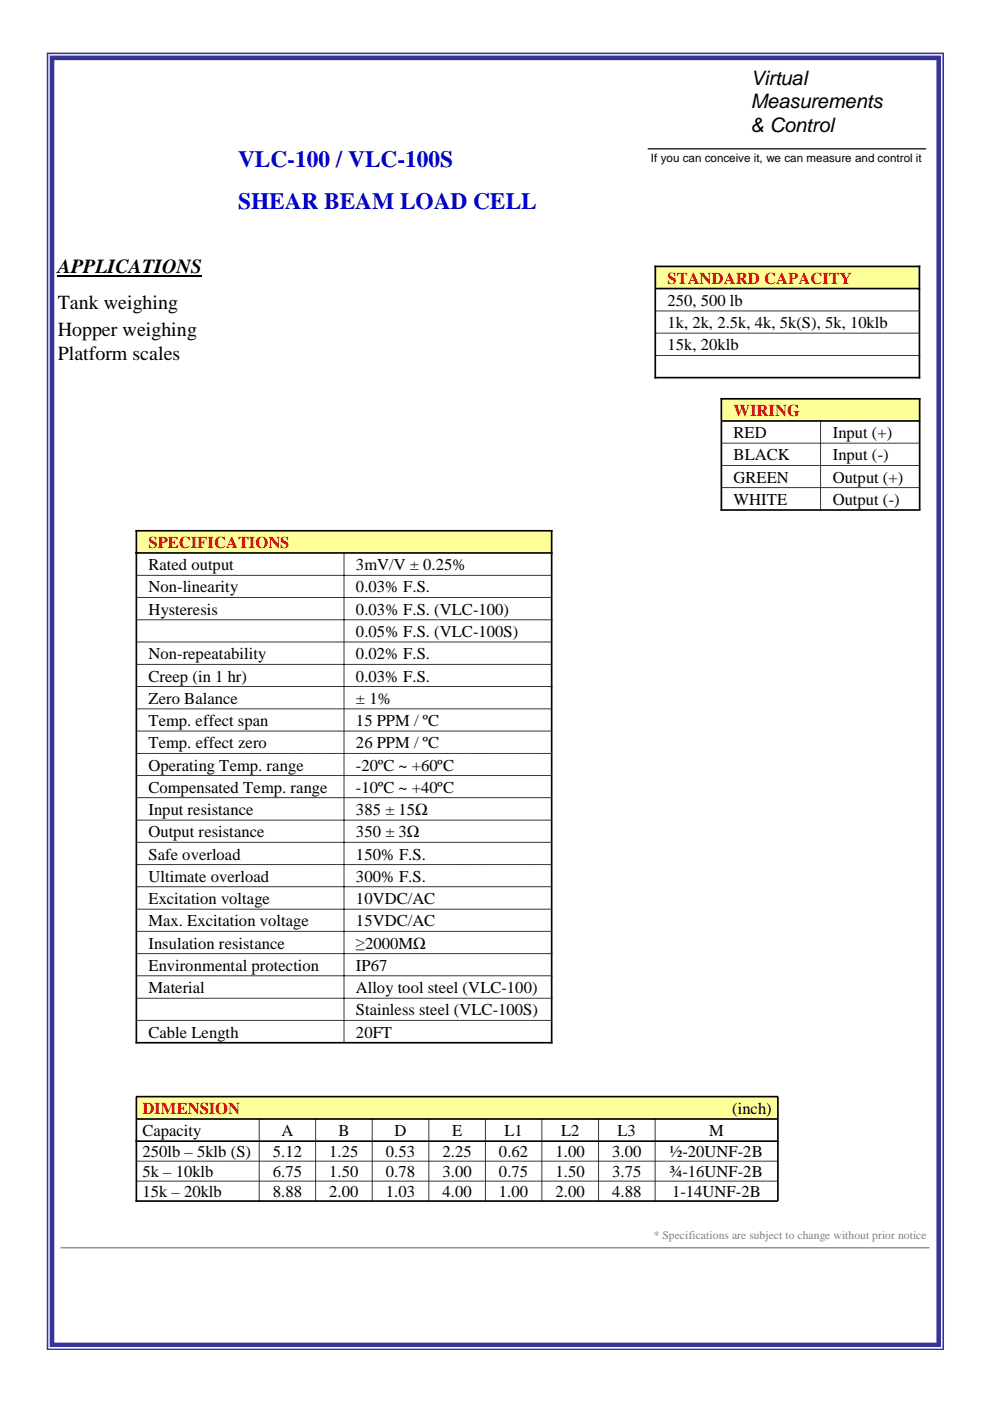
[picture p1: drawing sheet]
<svg xmlns="http://www.w3.org/2000/svg" width="210mm" height="297mm" viewBox="0 0 210 297" stroke-linecap="round" stroke-linejoin="round" font-family="sans-serif">
<defs><g id="words">
<g font-size="5" fill="#00c">
<text x="50.5" y="35.3">VLC-100 / VLC-100S</text>
<text x="50.5" y="44.2">SHEAR BEAM LOAD CELL</text>
</g>
<g font-size="4.2">
<text x="159.2" y="18">Virtual</text>
<text x="159.2" y="23">Measurements</text>
<text x="159.2" y="28.1">&amp; Control</text>
<text x="12.2" y="57.9">APPLICATIONS</text>
<text x="12.2" y="65.5">Tank weighing</text>
<text x="12.2" y="71.1">Hopper weighing</text>
<text x="12.2" y="76.3">Platform scales</text>
</g>
<g font-size="3.5" fill="#f00">
<text x="141.5" y="60.1">STANDARD CAPACITY</text>
<text x="155.5" y="88.2">WIRING</text>
<text x="31.5" y="116.2">SPECIFICATIONS</text>
<text x="30.2" y="236.2">DIMENSION</text>
</g>
<g font-size="3.5">
<text x="141.5" y="64.9">250, 500 lb</text>
<text x="141.5" y="69.6">1k, 2k, 2.5k, 4k, 5k(S), 5k, 10klb</text>
<text x="141.5" y="74.3">15k, 20klb</text>
<text x="155.5" y="92.9">RED</text>
<text x="176.6" y="92.9">Input (+)</text>
<text x="155.5" y="97.6">BLACK</text>
<text x="176.6" y="97.6">Input (-)</text>
<text x="155.5" y="107.1">WHITE</text>
<text x="155.5" y="102.3">GREEN</text>
<text x="176.6" y="107.1">Output (-)</text>
<text x="176.6" y="102.3">Output (+)</text>
<text x="31.5" y="125.6">Non-linearity</text>
<text x="31.5" y="120.9">Rated output</text>
<text x="75.5" y="125.6">0.03% F.S.</text>
<text x="75.5" y="120.9">3mV/V ± 0.25%</text>
<text x="31.5" y="130.4">Hysteresis</text>
<text x="75.5" y="130.4">0.03% F.S. (VLC-100)</text>
<text x="75.5" y="135.1">0.05% F.S. (VLC-100S)</text>
<text x="31.5" y="139.8">Non-repeatability</text>
<text x="75.5" y="139.8">0.02% F.S.</text>
<text x="31.5" y="149.2">Zero Balance</text>
<text x="31.5" y="144.5">Creep (in 1 hr)</text>
<text x="75.5" y="149.2">± 1%</text>
<text x="75.5" y="144.5">0.03% F.S.</text>
<text x="31.5" y="153.9">Temp. effect span</text>
<text x="75.5" y="153.9">15 PPM / ºC</text>
<text x="31.5" y="158.6">Temp. effect zero</text>
<text x="75.5" y="158.6">26 PPM / ºC</text>
<text x="31.5" y="163.4">Operating Temp. range</text>
<text x="75.5" y="163.4">-20ºC ~ +60ºC</text>
<text x="31.5" y="168.1">Compensated Temp. range</text>
<text x="31.5" y="172.8">Input resistance</text>
<text x="75.5" y="168.1">-10ºC ~ +40ºC</text>
<text x="75.5" y="172.8">385 ± 15Ω</text>
<text x="31.5" y="177.5">Output resistance</text>
<text x="75.5" y="177.5">350 ± 3Ω</text>
<text x="31.5" y="182.3">Safe overload</text>
<text x="75.5" y="182.3">150% F.S.</text>
<text x="31.5" y="191.7">Excitation voltage</text>
<text x="31.5" y="187">Ultimate overload</text>
<text x="75.5" y="191.7">10VDC/AC</text>
<text x="75.5" y="187">300% F.S.</text>
<text x="31.5" y="196.4">Max. Excitation voltage</text>
<text x="75.5" y="196.4">15VDC/AC</text>
<text x="31.5" y="201.1">Insulation resistance</text>
<text x="75.5" y="201.1">≥2000MΩ</text>
<text x="31.5" y="205.8">Environmental protection</text>
<text x="75.5" y="205.8">IP67</text>
<text x="31.5" y="210.5">Material</text>
<text x="75.5" y="215.3">Stainless steel (VLC-100S)</text>
<text x="75.5" y="210.5">Alloy tool steel (VLC-100)</text>
<text x="31.5" y="220">Cable Length</text>
<text x="75.5" y="220">20FT</text>
<text x="155.2" y="236.2">(inch)</text>
<text x="30.2" y="245.3">250lb – 5klb (S)</text>
<text x="30.2" y="240.9">Capacity</text>
<text x="57.8" y="245.3">5.12</text>
<text x="59.7" y="240.9">A</text>
<text x="69.8" y="245.3">1.25</text>
<text x="71.8" y="240.9">B</text>
<text x="81.8" y="245.3">0.53</text>
<text x="83.7" y="240.9">D</text>
<text x="93.8" y="245.3">2.25</text>
<text x="95.8" y="240.9">E</text>
<text x="105.8" y="245.3">0.62</text>
<text x="107" y="240.9">L1</text>
<text x="117.8" y="245.3">1.00</text>
<text x="119" y="240.9">L2</text>
<text x="129.8" y="245.3">3.00</text>
<text x="130.9" y="240.9">L3</text>
<text x="142" y="245.3">½-20UNF-2B</text>
<text x="150.4" y="240.9">M</text>
<text x="30.2" y="249.6">5k – 10klb</text>
<text x="57.8" y="249.6">6.75</text>
<text x="69.8" y="249.6">1.50</text>
<text x="81.8" y="249.6">0.78</text>
<text x="93.8" y="249.6">3.00</text>
<text x="105.8" y="249.6">0.75</text>
<text x="117.8" y="249.6">1.50</text>
<text x="129.8" y="249.6">3.75</text>
<text x="142" y="249.6">¾-16UNF-2B</text>
<text x="30.2" y="253.8">15k – 20klb</text>
<text x="57.8" y="253.8">8.88</text>
<text x="69.8" y="253.8">2.00</text>
<text x="81.8" y="253.8">1.03</text>
<text x="93.8" y="253.8">4.00</text>
<text x="105.8" y="253.8">1.00</text>
<text x="117.8" y="253.8">2.00</text>
<text x="129.8" y="253.8">4.88</text>
<text x="142.5" y="253.8">1-14UNF-2B</text>
</g>
<text font-size="2.5" x="138" y="34.3">If you can conceive it, we can measure and control it</text>
<text font-size="2.5" fill="#808080" x="138.6" y="262.6">* Specifications are subject to change without prior notice</text>
</g></defs>
<path d="M137.4 31.6h58.9" fill="none" stroke="#010101" stroke-width=".26"/>
<path d="M12.9 264.6h184.1" fill="none" stroke="#818181" stroke-width=".26"/>
<path d="M12.2 58.5h30.6" fill="none" stroke="#000" stroke-width=".38"/>
<path d="M9.9 11.1h190.3v275.1h-190.3zM10.2 11.5v274.4h189.6v-274.4zM10.5 11.8h189v273.8h-189zM11.5 12.8v271.9h187v-271.9z" fill="#343499"/>
<path d="M28.9 112.5h88.1v4.7h-88.1z" fill="#ff9"/>
<path d="M28.9 112.5h88.1v108.6h-88.1zM28.9 117.2h88.1" fill="none" stroke="#010101" stroke-width=".35"/>
<g fill="none" stroke="#010101" stroke-width=".21">
<path d="M72.9 117.2v103.9M28.9 122h88.1M28.9 126.7h88.1M28.9 131.4h88.1M28.9 136.1h88.1M28.9 140.9h88.1M28.9 145.6h88.1M28.9 150.3h88.1M28.9 155h88.1M28.9 159.7h88.1M28.9 173.9h88.1M28.9 178.6h88.1"/>
<path d="M28.9 164.4h88.1M28.9 169.1h88.1M28.9 183.3h88.1M28.9 188h88.1M28.9 192.8h88.1M28.9 197.5h88.1M28.9 202.2h88.1M28.9 206.9h88.1M28.9 211.6h88.1M28.9 216.3h88.1"/>
</g>
<g fill="#ff9">
<path d="M96 232.5h68.9v4.7h-68.9z"/>
<path d="M28.9 232.5h67.1v4.7h-67.1z"/>
</g>
<path d="M28.9 232.5h136v22.1h-136zM28.9 237.2h136M28.9 241.9h136" fill="none" stroke="#010101" stroke-width=".35"/>
<path d="M54.9 237.2v17.4M66.9 237.2v17.4M78.9 237.2v17.4M90.9 237.2v17.4M102.9 237.2v17.4M114.9 237.2v17.4M126.9 237.2v17.4M138.9 237.2v17.4M28.9 246.2h136M28.9 250.4h136" fill="none" stroke="#010101" stroke-width=".21"/>
<path d="M138.9 56.5h56v4.7h-56z" fill="#ff9"/>
<path d="M138.9 56.5h56v23.6h-56zM138.9 61.2h56" fill="none" stroke="#010101" stroke-width=".35"/>
<path d="M138.9 65.9h56M138.9 70.6h56M138.9 75.4h56" fill="none" stroke="#010101" stroke-width=".21"/>
<path d="M152.9 84.5h42.1v4.8h-42.1z" fill="#ff9"/>
<path d="M152.9 84.6h42.1v23.5h-42.1zM152.9 89.3h42.1" fill="none" stroke="#010101" stroke-width=".35"/>
<path d="M152.9 94h42.1M152.9 98.7h42.1M174 89.3v18.8M152.9 103.4h42.1" fill="none" stroke="#010101" stroke-width=".21"/>
<use href="#words"/>
</svg>
